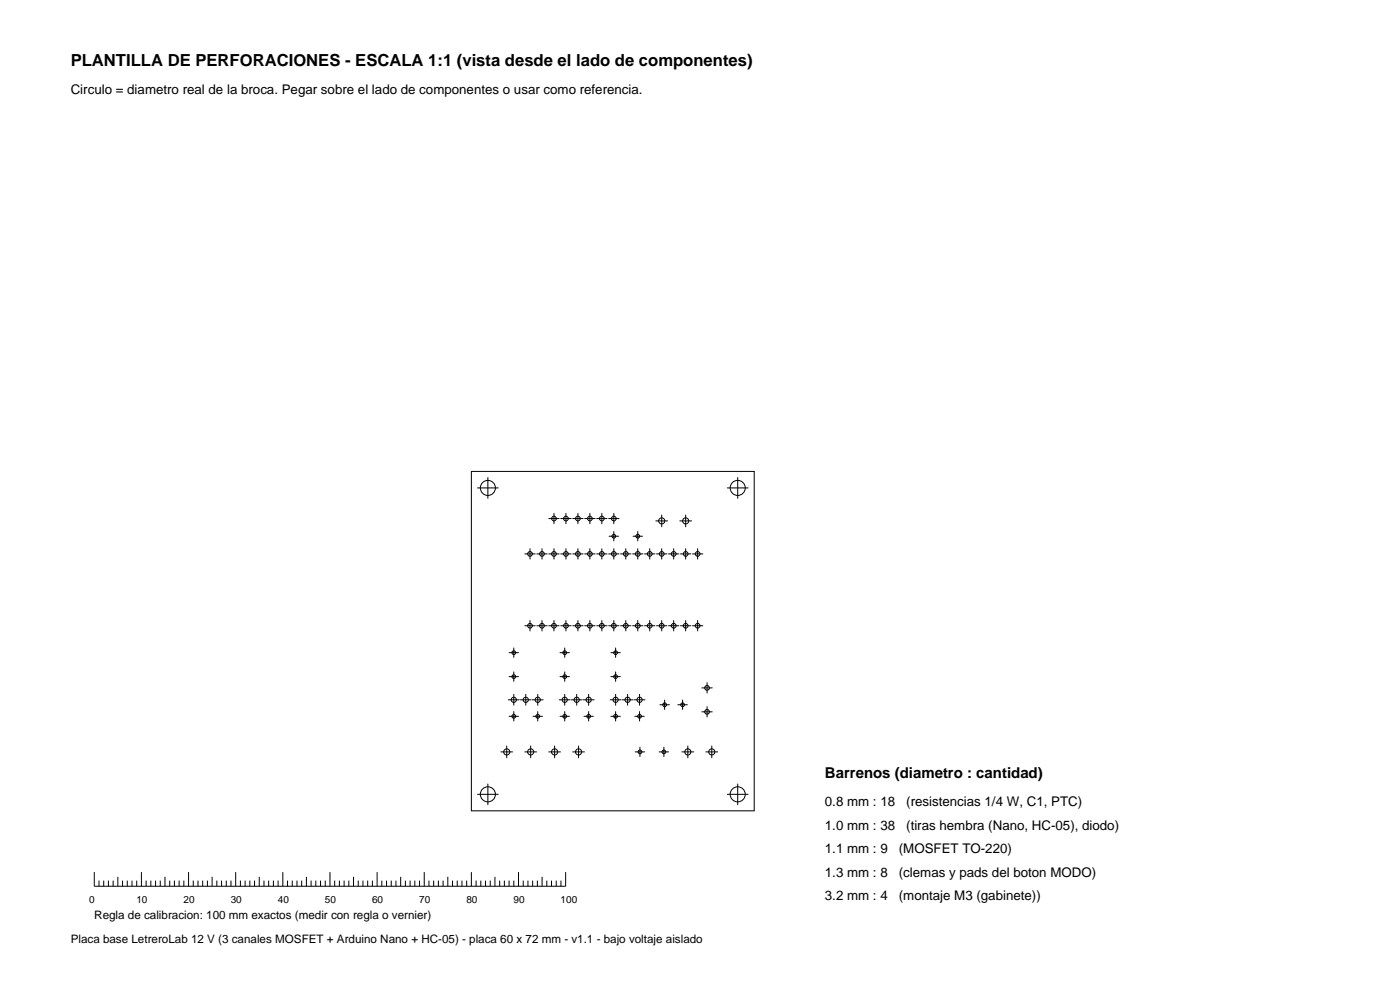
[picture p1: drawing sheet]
<svg xmlns="http://www.w3.org/2000/svg" width="297mm" height="210mm" viewBox="0 0 297 210" stroke-linecap="round" stroke-linejoin="round" font-family="sans-serif">
<defs><g id="words">
<text font-size="3.5" x="15" y="14">PLANTILLA DE PERFORACIONES - ESCALA 1:1 (vista desde el lado de componentes)</text>
<text font-size="3.2" x="175" y="165">Barrenos (diametro : cantidad)</text>
<g font-size="2.8">
<text x="15" y="20">Circulo = diametro real de la broca. Pegar sobre el lado de componentes o usar como referencia.</text>
<text x="175" y="171">0.8 mm : 18</text>
<text x="192.3" y="171">(resistencias 1/4 W, C1, PTC)</text>
<text x="175" y="176">1.0 mm : 38</text>
<text x="192.3" y="176">(tiras hembra (Nano, HC-05), diodo)</text>
<text x="175" y="181">1.1 mm : 9</text>
<text x="190.7" y="181">(MOSFET TO-220)</text>
<text x="175" y="186">1.3 mm : 8</text>
<text x="175" y="191">3.2 mm : 4</text>
<text x="190.7" y="186">(clemas y pads del boton MODO)</text>
<text x="190.7" y="191">(montaje M3 (gabinete))</text>
</g>
<g font-size="2.5">
<text x="20" y="195">Regla de calibracion: 100 mm exactos (medir con regla o vernier)</text>
<text x="15" y="200">Placa base LetreroLab 12 V (3 canales MOSFET + Arduino Nano + HC-05) - placa 60 x 72 mm - v1.1 - bajo voltaje aislado</text>
</g>
<g font-size="2.1">
<text x="18.9" y="191.5">0</text>
<text x="28.9" y="191.5">10</text>
<text x="38.9" y="191.5">20</text>
<text x="48.9" y="191.5">30</text>
<text x="58.9" y="191.5">40</text>
<text x="68.9" y="191.5">50</text>
<text x="78.9" y="191.5">60</text>
<text x="88.9" y="191.5">70</text>
<text x="98.9" y="191.5">80</text>
<text x="108.9" y="191.5">90</text>
<text x="118.9" y="191.5">100</text>
</g>
</g></defs>
<g fill="none" stroke="#000" stroke-width=".21">
<path d="M100 100h60v72h-60zM101.3 103.5h4.4M103.5 101.3v4.4M111.3 117.5h2.2M112.4 116.4v2.2M113.9 117.5h2.2M115 116.4v2.2M116.4 117.5h2.2M116.4 110h2.2M117.5 108.9v2.2M117.5 116.4v2.2M119 117.5h2.2"/>
<path d="M119 110h2.2M120.1 108.9v2.2M120.1 116.4v2.2M121.5 117.5h2.2M121.5 110h2.2M122.6 108.9v2.2M122.6 116.4v2.2M124 117.5h2.2M124 110h2.2M125.1 108.9v2.2M125.1 116.4v2.2M126.6 117.5h2.2"/>
<path d="M126.6 110h2.2M127.7 108.9v2.2M127.7 116.4v2.2M129.1 117.5h2.2M129.1 110h2.2M129.2 113.8h2M130.2 108.9v2.2M130.2 112.8v2M130.2 116.4v2.2M131.7 117.5h2.2M132.8 116.4v2.2M134.2 117.5h2.2"/>
<path d="M134.3 113.8h2M135.3 112.8v2M135.3 116.4v2.2M136.7 117.5h2.2M137.8 116.4v2.2M139.1 110.5h2.5M139.3 117.5h2.2M140.4 109.3v2.5M140.4 116.4v2.2M141.8 117.5h2.2M142.9 116.4v2.2M144.2 110.5h2.5"/>
<path d="M144.4 117.5h2.2M145.5 109.3v2.5M145.5 116.4v2.2M146.9 117.5h2.2M148 116.4v2.2M154.3 103.5h4.4M156.5 101.3v4.4M108 138.5h2M109 137.5v2M111.3 132.7h2.2M112.4 131.6v2.2M113.9 132.7h2.2"/>
<path d="M115 131.6v2.2M116.4 132.7h2.2M117.5 131.6v2.2M118.8 138.5h2M119 132.7h2.2M119.8 137.5v2M120.1 131.6v2.2M121.5 132.7h2.2M122.6 131.6v2.2M124 132.7h2.2M125.1 131.6v2.2M126.6 132.7h2.2"/>
<path d="M127.7 131.6v2.2M129.1 132.7h2.2M129.6 138.5h2M130.2 131.6v2.2M130.6 137.5v2M131.7 132.7h2.2M132.8 131.6v2.2M134.2 132.7h2.2M135.3 131.6v2.2M136.7 132.7h2.2M137.8 131.6v2.2M139.3 132.7h2.2"/>
<path d="M140.4 131.6v2.2M141.8 132.7h2.2M142.9 131.6v2.2M144.4 132.7h2.2M145.5 131.6v2.2M146.9 132.7h2.2M148 131.6v2.2M106.2 159.5h2.5M107.5 158.3v2.5M107.8 148.5h2.3M108 143.5h2M108 152h2"/>
<path d="M109 142.5v2M109 147.3v2.3M109 151v2M110.4 148.5h2.3M111.3 159.5h2.5M111.5 147.3v2.3M112.6 158.3v2.5M112.9 148.5h2.3M113.1 152h2M114.1 147.3v2.3M114.1 151v2M116.4 159.5h2.5"/>
<path d="M117.7 158.3v2.5M118.6 148.5h2.3M118.8 143.5h2M118.8 152h2M119.8 142.5v2M119.8 147.3v2.3M119.8 151v2M121.2 148.5h2.3M121.5 159.5h2.5M122.3 147.3v2.3M122.7 158.3v2.5M123.7 148.5h2.3"/>
<path d="M123.9 152h2M124.9 147.3v2.3M124.9 151v2M129.4 148.5h2.3M129.6 143.5h2M129.6 152h2M130.6 142.5v2M130.6 147.3v2.3M130.6 151v2M132 148.5h2.3M133.1 147.3v2.3M134.5 148.5h2.3"/>
<path d="M134.7 152h2M134.8 159.5h2M135.7 147.3v2.3M135.7 151v2M135.8 158.5v2M139.8 159.5h2M140 149.5h2M140.8 158.5v2M141 148.5v2M143.8 149.5h2M144.7 159.5h2.5M144.8 148.5v2"/>
<path d="M145.9 158.3v2.5M148.9 145.9h2.2M148.9 151h2.2M149.7 159.5h2.5M150 144.8v2.2M150 149.9v2.2M151 158.3v2.5M101.3 168.5h4.4M103.5 166.3v4.4M154.3 168.5h4.4M156.5 166.3v4.4M20 185v3h100v-3"/>
<path d="M21 186.8v1.2M22 186.8v1.2M23 186.8v1.2M24 186.8v1.2M25 186v2M26 186.8v1.2M27 186.8v1.2M28 186.8v1.2M29 186.8v1.2M30 185v3M31 186.8v1.2M32 186.8v1.2"/>
<path d="M33 186.8v1.2M34 186.8v1.2M35 186v2M36 186.8v1.2M37 186.8v1.2M38 186.8v1.2M39 186.8v1.2M40 185v3M41 186.8v1.2M42 186.8v1.2M43 186.8v1.2M44 186.8v1.2"/>
<path d="M45 186v2M46 186.8v1.2M47 186.8v1.2M48 186.8v1.2M49 186.8v1.2M50 185v3M51 186.8v1.2M52 186.8v1.2M53 186.8v1.2M54 186.8v1.2M55 186v2M56 186.8v1.2"/>
<path d="M57 186.8v1.2M58 186.8v1.2M59 186.8v1.2M60 185v3M61 186.8v1.2M62 186.8v1.2M63 186.8v1.2M64 186.8v1.2M65 186v2M66 186.8v1.2M67 186.8v1.2M68 186.8v1.2"/>
<path d="M69 186.8v1.2M70 185v3M71 186.8v1.2M72 186.8v1.2M73 186.8v1.2M74 186.8v1.2M75 186v2M76 186.8v1.2M77 186.8v1.2M78 186.8v1.2M79 186.8v1.2M80 185v3"/>
<path d="M81 186.8v1.2M82 186.8v1.2M83 186.8v1.2M84 186.8v1.2M85 186v2M86 186.8v1.2M87 186.8v1.2M88 186.8v1.2M89 186.8v1.2M90 185v3M91 186.8v1.2M92 186.8v1.2"/>
<path d="M93 186.8v1.2M94 186.8v1.2M95 186v2M96 186.8v1.2M97 186.8v1.2M98 186.8v1.2M99 186.8v1.2M100 185v3M101 186.8v1.2M102 186.8v1.2M103 186.8v1.2M104 186.8v1.2"/>
<path d="M105 186v2M106 186.8v1.2M107 186.8v1.2M108 186.8v1.2M109 186.8v1.2M110 185v3M111 186.8v1.2M112 186.8v1.2M113 186.8v1.2M114 186.8v1.2M115 186v2M116 186.8v1.2"/>
<path d="M117 186.8v1.2M118 186.8v1.2M119 186.8v1.2"/>
<circle cx="103.5" cy="103.5" r="1.6"/>
<circle cx="112.4" cy="117.5" r=".5"/>
<circle cx="115" cy="117.5" r=".5"/>
<circle cx="117.5" cy="110" r=".5"/>
<circle cx="117.5" cy="117.5" r=".5"/>
<circle cx="120.1" cy="110" r=".5"/>
<circle cx="120.1" cy="117.5" r=".5"/>
<circle cx="122.6" cy="110" r=".5"/>
<circle cx="122.6" cy="117.5" r=".5"/>
<circle cx="125.1" cy="110" r=".5"/>
<circle cx="125.1" cy="117.5" r=".5"/>
<circle cx="127.7" cy="110" r=".5"/>
<circle cx="127.7" cy="117.5" r=".5"/>
<circle cx="130.2" cy="113.8" r=".4"/>
<circle cx="130.2" cy="110" r=".5"/>
<circle cx="130.2" cy="117.5" r=".5"/>
<circle cx="132.8" cy="117.5" r=".5"/>
<circle cx="135.3" cy="113.8" r=".4"/>
<circle cx="135.3" cy="117.5" r=".5"/>
<circle cx="137.8" cy="117.5" r=".5"/>
<circle cx="140.4" cy="110.5" r=".65"/>
<circle cx="140.4" cy="117.5" r=".5"/>
<circle cx="142.9" cy="117.5" r=".5"/>
<circle cx="145.5" cy="110.5" r=".65"/>
<circle cx="145.5" cy="117.5" r=".5"/>
<circle cx="148" cy="117.5" r=".5"/>
<circle cx="156.5" cy="103.5" r="1.6"/>
<circle cx="109" cy="138.5" r=".4"/>
<circle cx="112.4" cy="132.7" r=".5"/>
<circle cx="115" cy="132.7" r=".5"/>
<circle cx="117.5" cy="132.7" r=".5"/>
<circle cx="119.8" cy="138.5" r=".4"/>
<circle cx="120.1" cy="132.7" r=".5"/>
<circle cx="122.6" cy="132.7" r=".5"/>
<circle cx="125.1" cy="132.7" r=".5"/>
<circle cx="127.7" cy="132.7" r=".5"/>
<circle cx="130.2" cy="132.7" r=".5"/>
<circle cx="130.6" cy="138.5" r=".4"/>
<circle cx="132.8" cy="132.7" r=".5"/>
<circle cx="135.3" cy="132.7" r=".5"/>
<circle cx="137.8" cy="132.7" r=".5"/>
<circle cx="140.4" cy="132.7" r=".5"/>
<circle cx="142.9" cy="132.7" r=".5"/>
<circle cx="145.5" cy="132.7" r=".5"/>
<circle cx="148" cy="132.7" r=".5"/>
<circle cx="107.5" cy="159.5" r=".65"/>
<circle cx="109" cy="152" r=".4"/>
<circle cx="109" cy="143.5" r=".4"/>
<circle cx="109" cy="148.4" r=".55"/>
<circle cx="111.5" cy="148.4" r=".55"/>
<circle cx="112.6" cy="159.5" r=".65"/>
<circle cx="114.1" cy="152" r=".4"/>
<circle cx="114.1" cy="148.4" r=".55"/>
<circle cx="117.7" cy="159.5" r=".65"/>
<circle cx="119.8" cy="148.4" r=".55"/>
<circle cx="119.8" cy="152" r=".4"/>
<circle cx="119.8" cy="143.5" r=".4"/>
<circle cx="122.3" cy="148.4" r=".55"/>
<circle cx="122.7" cy="159.5" r=".65"/>
<circle cx="124.9" cy="148.4" r=".55"/>
<circle cx="124.9" cy="152" r=".4"/>
<circle cx="130.6" cy="152" r=".4"/>
<circle cx="130.6" cy="143.5" r=".4"/>
<circle cx="130.6" cy="148.4" r=".55"/>
<circle cx="133.1" cy="148.4" r=".55"/>
<circle cx="135.7" cy="152" r=".4"/>
<circle cx="135.7" cy="148.4" r=".55"/>
<circle cx="135.8" cy="159.5" r=".4"/>
<circle cx="140.8" cy="159.5" r=".4"/>
<circle cx="141" cy="149.5" r=".4"/>
<circle cx="144.8" cy="149.5" r=".4"/>
<circle cx="145.9" cy="159.5" r=".65"/>
<circle cx="150" cy="145.9" r=".5"/>
<circle cx="150" cy="151" r=".5"/>
<circle cx="151" cy="159.5" r=".65"/>
<circle cx="103.5" cy="168.5" r="1.6"/>
<circle cx="156.5" cy="168.5" r="1.6"/>
</g>
<use href="#words"/>
</svg>
